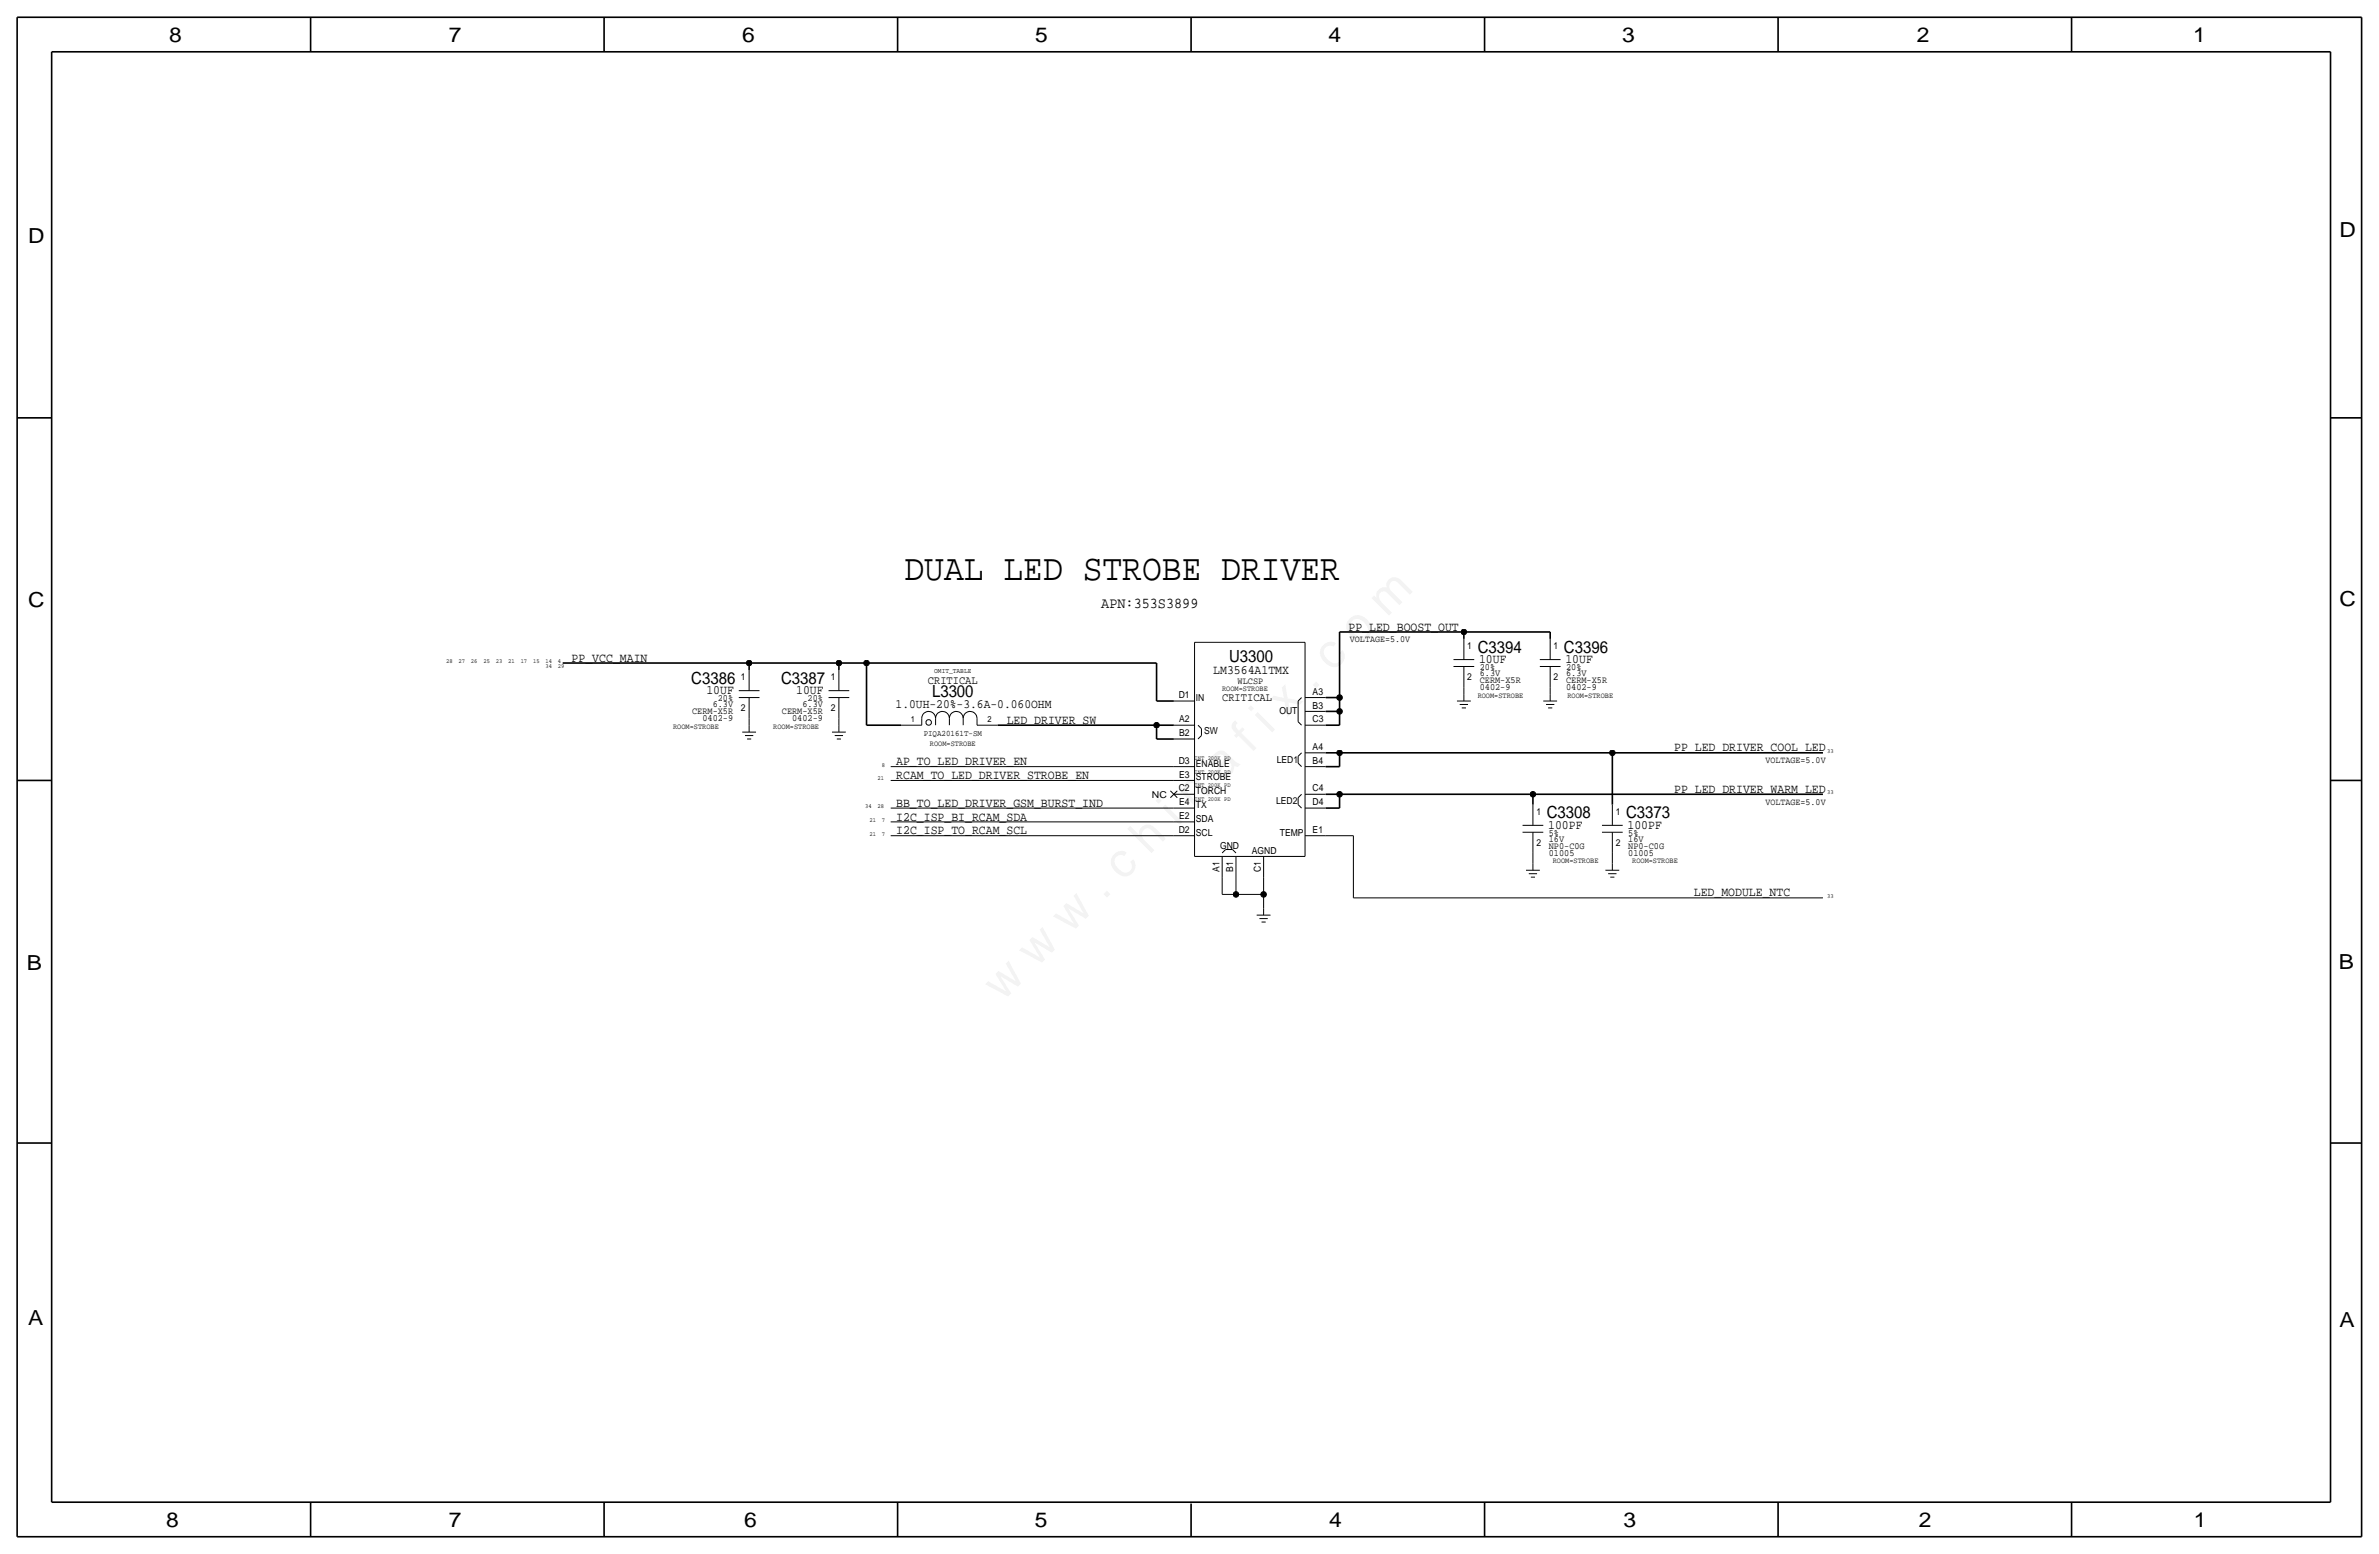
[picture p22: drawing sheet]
<svg xmlns="http://www.w3.org/2000/svg" width="875mm" height="572mm" viewBox="0 0 875 572" stroke-linecap="round" stroke-linejoin="round" font-family="sans-serif">
<defs><g id="words">
<text font-size="17.6" x="368.7" y="368.7" transform="rotate(-45 368.7 368.7)">w w w . c h i n a f i x . c o m</text>
<text font-size="13.6" x="332.7" y="213.4">DUAL LED STROBE DRIVER</text>
<g font-size="7.6">
<text x="62.2" y="15.5">8</text>
<text x="165.1" y="15.5">7</text>
<text x="273" y="15.5">6</text>
<text x="380.7" y="15.5">5</text>
<text x="488.6" y="15.5">4</text>
<text x="596.6" y="15.5">3</text>
<text x="705.1" y="15.5">2</text>
<text x="806.7" y="15.5">1</text>
<text x="10.4" y="89.4">D</text>
<text x="860.5" y="87.1">D</text>
<text x="10.4" y="223.3">C</text>
<text x="860.5" y="222.8">C</text>
<text x="9.8" y="356.6">B</text>
<text x="860.3" y="356.4">B</text>
<text x="10.4" y="487.4">A</text>
<text x="860.5" y="488.2">A</text>
<text x="61.2" y="561.6">8</text>
<text x="165" y="561.6">7</text>
<text x="273.8" y="561.6">6</text>
<text x="380.7" y="561.6">5</text>
<text x="488.9" y="561.6">4</text>
<text x="597.1" y="561.6">3</text>
<text x="705.8" y="561.6">2</text>
<text x="806.9" y="561.6">1</text>
</g>
<g font-size="6.2">
<text x="452.1" y="243.3">U3300</text>
<text x="543.5" y="240">C3394</text>
<text x="575.3" y="240">C3396</text>
<text x="254.3" y="251.5">C3386</text>
<text x="287.3" y="251.5">C3387</text>
<text x="342.8" y="256.3">L3300</text>
<text x="568.9" y="301">C3308</text>
<text x="598.1" y="301">C3373</text>
</g>
<text font-size="5.6" x="405.1" y="223.5">APN:353S3899</text>
<g font-size="4.7">
<text x="496" y="231.9">PP_LED_BOOST_OUT</text>
<text x="210.3" y="243.3">PP_VCC_MAIN</text>
<text x="544" y="243.8">10UF</text>
<text x="575.8" y="243.8">10UF</text>
<text x="446.3" y="247.9">LM3564A1TMX</text>
<text x="259.8" y="255.3">10UF</text>
<text x="292.8" y="255.3">10UF</text>
<text x="329.4" y="260.4">1.0UH-20%-3.6A-0.060OHM</text>
<text x="370.3" y="266.2">LED_DRIVER_SW</text>
<text x="329.6" y="281.4">AP_TO_LED_DRIVER_EN</text>
<text x="615.8" y="276.4">PP_LED_DRIVER_COOL_LED</text>
<text x="329.6" y="286.5">RCAM_TO_LED_DRIVER_STROBE_EN</text>
<text x="615.8" y="291.6">PP_LED_DRIVER_WARM_LED</text>
<text x="329.6" y="296.7">BB_TO_LED_DRIVER_GSM_BURST_IND</text>
<text x="329.6" y="301.7">I2C_ISP_BI_RCAM_SDA</text>
<text x="569.4" y="304.8">100PF</text>
<text x="598.6" y="304.8">100PF</text>
<text x="329.6" y="306.8">I2C_ISP_TO_RCAM_SCL</text>
<text x="623" y="329.7">LED_MODULE_NTC</text>
</g>
<g font-size="4.3">
<text x="341.3" y="251.5">CRITICAL</text>
<text x="449.5" y="257.8">CRITICAL</text>
</g>
<g font-size="3.5">
<text x="496.5" y="236.2">VOLTAGE=5.0V</text>
<text x="539.7" y="238.8">1</text>
<text x="571.4" y="238.8">1</text>
<text x="272.5" y="250.2">1</text>
<text x="305.5" y="250.2">1</text>
<text x="455.2" y="251.5">WLCSP</text>
<text x="539.7" y="250.2">2</text>
<text x="544.3" y="248.7">6.3V</text>
<text x="544.3" y="246.4">20%</text>
<text x="544.3" y="251.2">CERM-X5R</text>
<text x="571.4" y="250.2">2</text>
<text x="576" y="248.7">6.3V</text>
<text x="576" y="246.4">20%</text>
<text x="576" y="251.2">CERM-X5R</text>
<text x="264" y="257.8">20%</text>
<text x="297" y="257.8">20%</text>
<text x="433.6" y="256.8">D1</text>
<text x="439.9" y="257.8">IN</text>
<text x="482.8" y="255.5">A3</text>
<text x="544.3" y="253.7">0402-9</text>
<text x="576" y="253.7">0402-9</text>
<text x="254.6" y="262.6">CERM-X5R</text>
<text x="262.1" y="260.1">6.3V</text>
<text x="272.5" y="261.6">2</text>
<text x="287.6" y="262.6">CERM-X5R</text>
<text x="295.2" y="260.1">6.3V</text>
<text x="305.5" y="261.6">2</text>
<text x="470.6" y="262.6">OUT</text>
<text x="482.8" y="260.6">B3</text>
<text x="258.4" y="265.2">0402-9</text>
<text x="291.4" y="265.2">0402-9</text>
<text x="433.7" y="265.7">A2</text>
<text x="482.8" y="265.7">C3</text>
<text x="433.7" y="270.8">B2</text>
<text x="442.9" y="270">SW</text>
<text x="482.8" y="275.8">A4</text>
<text x="433.6" y="280.9">D3</text>
<text x="439.9" y="281.9">ENABLE</text>
<text x="469.6" y="280.4">LED1</text>
<text x="482.8" y="280.9">B4</text>
<text x="649.3" y="280.7">VOLTAGE=5.0V</text>
<text x="433.7" y="286">E3</text>
<text x="439.9" y="287">STROBE</text>
<text x="423.7" y="293.4">NC</text>
<text x="433.6" y="291.1">C2</text>
<text x="439.9" y="292.1">TORCH</text>
<text x="482.8" y="291.1">C4</text>
<text x="433.7" y="296.2">E4</text>
<text x="439.9" y="297.2">TX</text>
<text x="469.3" y="295.7">LED2</text>
<text x="482.8" y="296.2">D4</text>
<text x="565.1" y="299.7">1</text>
<text x="594.3" y="299.7">1</text>
<text x="649.3" y="295.9">VOLTAGE=5.0V</text>
<text x="433.7" y="301.2">E2</text>
<text x="439.9" y="302.3">SDA</text>
<text x="433.6" y="306.3">D2</text>
<text x="439.9" y="307.3">SCL</text>
<text x="470.7" y="307.3">TEMP</text>
<text x="482.8" y="306.3">E1</text>
<text x="565.1" y="311.2">2</text>
<text x="569.7" y="309.6">16V</text>
<text x="569.7" y="307.3">5%</text>
<text x="594.3" y="311.2">2</text>
<text x="598.9" y="309.6">16V</text>
<text x="598.9" y="307.3">5%</text>
<text x="448.8" y="312.2">GND</text>
<text x="460.5" y="313.9">AGND</text>
<text x="569.7" y="314.7">01005</text>
<text x="569.7" y="312.2">NP0-C0G</text>
<text x="598.9" y="312.2">NP0-C0G</text>
<text x="598.9" y="314.7">01005</text>
<text x="448.5" y="320.5" transform="rotate(-90 448.5 320.5)">A1</text>
<text x="453.6" y="320.5" transform="rotate(-90 453.6 320.5)">B1</text>
<text x="463.8" y="320.7" transform="rotate(-90 463.8 320.7)">C1</text>
</g>
<g font-size="3.1">
<text x="335" y="265.4">1</text>
<text x="363.2" y="265.4">2</text>
<text x="339.7" y="270.8">PIQA20161T-SM</text>
</g>
<g font-size="2.9">
<text x="449.5" y="254">ROOM=STROBE</text>
<text x="543.5" y="256.5">ROOM=STROBE</text>
<text x="576.5" y="256.5">ROOM=STROBE</text>
<text x="247.6" y="268">ROOM=STROBE</text>
<text x="284.4" y="268">ROOM=STROBE</text>
<text x="342.1" y="274.3">ROOM=STROBE</text>
<text x="571.1" y="317.5">ROOM=STROBE</text>
<text x="600.4" y="317.5">ROOM=STROBE</text>
</g>
<text font-size="2.6" x="343.6" y="247.6">OMIT_TABLE</text>
<g font-size="2.3">
<text x="164.1" y="243.8">28</text>
<text x="168.7" y="243.8">27</text>
<text x="173.2" y="243.8">26</text>
<text x="177.8" y="243.8">25</text>
<text x="182.4" y="243.8">23</text>
<text x="186.9" y="243.8">21</text>
<text x="191.5" y="243.8">17</text>
<text x="196.1" y="243.8">15</text>
<text x="200.7" y="245.7">34</text>
<text x="200.7" y="243.8">14</text>
<text x="205.2" y="245.7">29</text>
<text x="205.2" y="243.8">4</text>
<text x="324.4" y="281.9">8</text>
<text x="439.4" y="279.4">INT 200K PD</text>
<text x="672" y="276.9">33</text>
<text x="322.8" y="287">21</text>
<text x="439.4" y="284.5">INT 200K PD</text>
<text x="439.4" y="289.6">INT 200K PD</text>
<text x="672" y="292.1">33</text>
<text x="318.2" y="297.2">34</text>
<text x="322.8" y="297.2">28</text>
<text x="439.4" y="294.6">INT 200K PD</text>
<text x="319.8" y="302.3">21</text>
<text x="324.4" y="302.3">7</text>
<text x="319.8" y="307.3">21</text>
<text x="324.4" y="307.3">7</text>
<text x="672" y="330.2">33</text>
</g>
</g></defs>
<g fill="none" stroke="#000" stroke-width=".37">
<path d="M439.4 236.2h40.6zM439.4 236.2v78.8zM480 236.2v78.8zM538.4 235v7.6zM570.2 235v7.6zM271.7 256.5h7.6zM271.7 254h7.6zM275.5 246.4v7.6zM275.5 256.5v7.7zM304.7 254h7.7zM304.7 256.5h7.7zM308.6 246.4v7.6z"/>
<path d="M308.6 256.5v7.7zM534.6 242.6h7.6zM534.6 245.1h7.6zM535.9 257.8h5.1zM536.9 259.1h3.1zM538.4 252.7v2.6zM538.4 255.3v2.5zM538.4 245.1v7.6zM566.4 242.6h7.6zM566.4 245.1h7.6zM567.6 257.8h5.1zM568.7 259.1h3z"/>
<path d="M570.2 252.7v2.6zM570.2 255.3v2.5zM570.2 245.1v7.6zM273 269.2h5.1zM274 270.5h3.1zM274.8 271.8h1.5zM275.5 264.2v2.5zM275.5 266.7v2.5zM306 269.2h5.1zM307 270.5h3.1zM307.8 271.8h1.5zM308.6 264.2v2.5z"/>
<path d="M308.6 266.7v2.5zM331.4 266.7h7.6zM339 264.2a2.54 2.54 0 0 1 2.6-2.6 2.54 2.54 0 0 1 2.5 2.6 2.54 2.54 0 0 1 2.6-2.6 2.54 2.54 0 0 1 2.5 2.6 2.54 2.54 0 0 1 2.5-2.6 2.54 2.54 0 0 1 2.6 2.6 2.54 2.54 0 0 1 2.5-2.6 2.54 2.54 0 0 1 2.6 2.6M339 264.2v2.5zM344.1 264.2v2.5zM349.2 264.2v2.5zM354.3 264.2v2.5zM537.7 260.4h1.5zM569.4 260.4h1.5zM327.6 287h104.2zM327.6 297.2h104.2zM327.6 281.9h104.2z"/>
<path d="M563.8 295.9v7.6zM593 295.9v7.6zM327.6 307.3h104.1zM327.6 302.3h104.1zM439.4 315h40.6zM560 303.5h7.6zM560 306.1h7.6zM563.8 313.7v3.8zM563.8 317.5v2.5zM563.8 306.1v7.6zM589.2 306.1h7.7zM589.2 303.5h7.7z"/>
<path d="M593 313.7v3.8zM593 317.5v2.5zM593 306.1v7.6zM497.8 330.2h172.7zM561.3 320h5.1zM562.3 321.3h3.1zM563.1 322.6h1.5zM590.5 320h5.1zM591.5 321.3h3.1zM592.3 322.6h1.5z"/>
<circle cx="341.6" cy="265.7" r="1.02"/>
</g>
<g fill="none" stroke="#000" stroke-width=".6" stroke-linecap="butt">
<path d="M6.3 6.4v558.7zM6.3 6.4h862.3zM19 19.1v533.4zM19 19.1h838.2zM114.2 6.4v12.7zM222.2 6.4v12.7zM330.1 6.4v12.7zM438.1 6.4v12.7zM546.1 6.4v12.7zM654 6.4v12.7zM762 6.4v12.7zM857.2 19.1v533.4z"/>
<path d="M868.6 6.4v558.7zM6.3 153.7h12.7zM857.2 153.7h11.4zM492.7 232.4h45.7zM538.4 232.4h31.8zM538.4 232.4v2.6zM570.2 232.4v2.6zM207 243.8h68.5zM275.5 243.8h33.1zM275.5 243.8v2.6zM308.6 243.8h10.1zM308.6 243.8v2.6z"/>
<path d="M318.7 243.8h106.7zM318.7 243.8v22.9zM318.7 266.7h12.7zM367 266.7h58.4zM492.7 276.9h100.3zM593 276.9v19zM593 276.9h77.5zM6.3 287h12.7zM492.7 292.1h71.1zM563.8 292.1v3.8zM563.8 292.1h106.7zM857.2 287h11.4z"/>
<path d="M6.3 420.4h12.7zM857.2 420.4h11.4zM19 552.5h838.2zM114.2 552.4v12.7zM222.2 552.5v12.7zM330.1 552.5v12.7zM438.1 553v12.1zM546.1 552.5v12.7zM654 552.5v12.7zM762 552.5v12.7zM6.3 565.1h862.3z"/>
</g>
<g fill="#000" stroke="#000" stroke-width=".37">
<circle cx="538.4" cy="232.4" r="1.02"/>
<circle cx="275.5" cy="243.8" r="1.02"/>
<circle cx="308.6" cy="243.8" r="1.02"/>
<circle cx="318.7" cy="243.8" r="1.02"/>
<circle cx="593" cy="276.9" r="1.02"/>
<circle cx="563.8" cy="292.1" r="1.02"/>
</g>
<use href="#words"/>
</svg>
